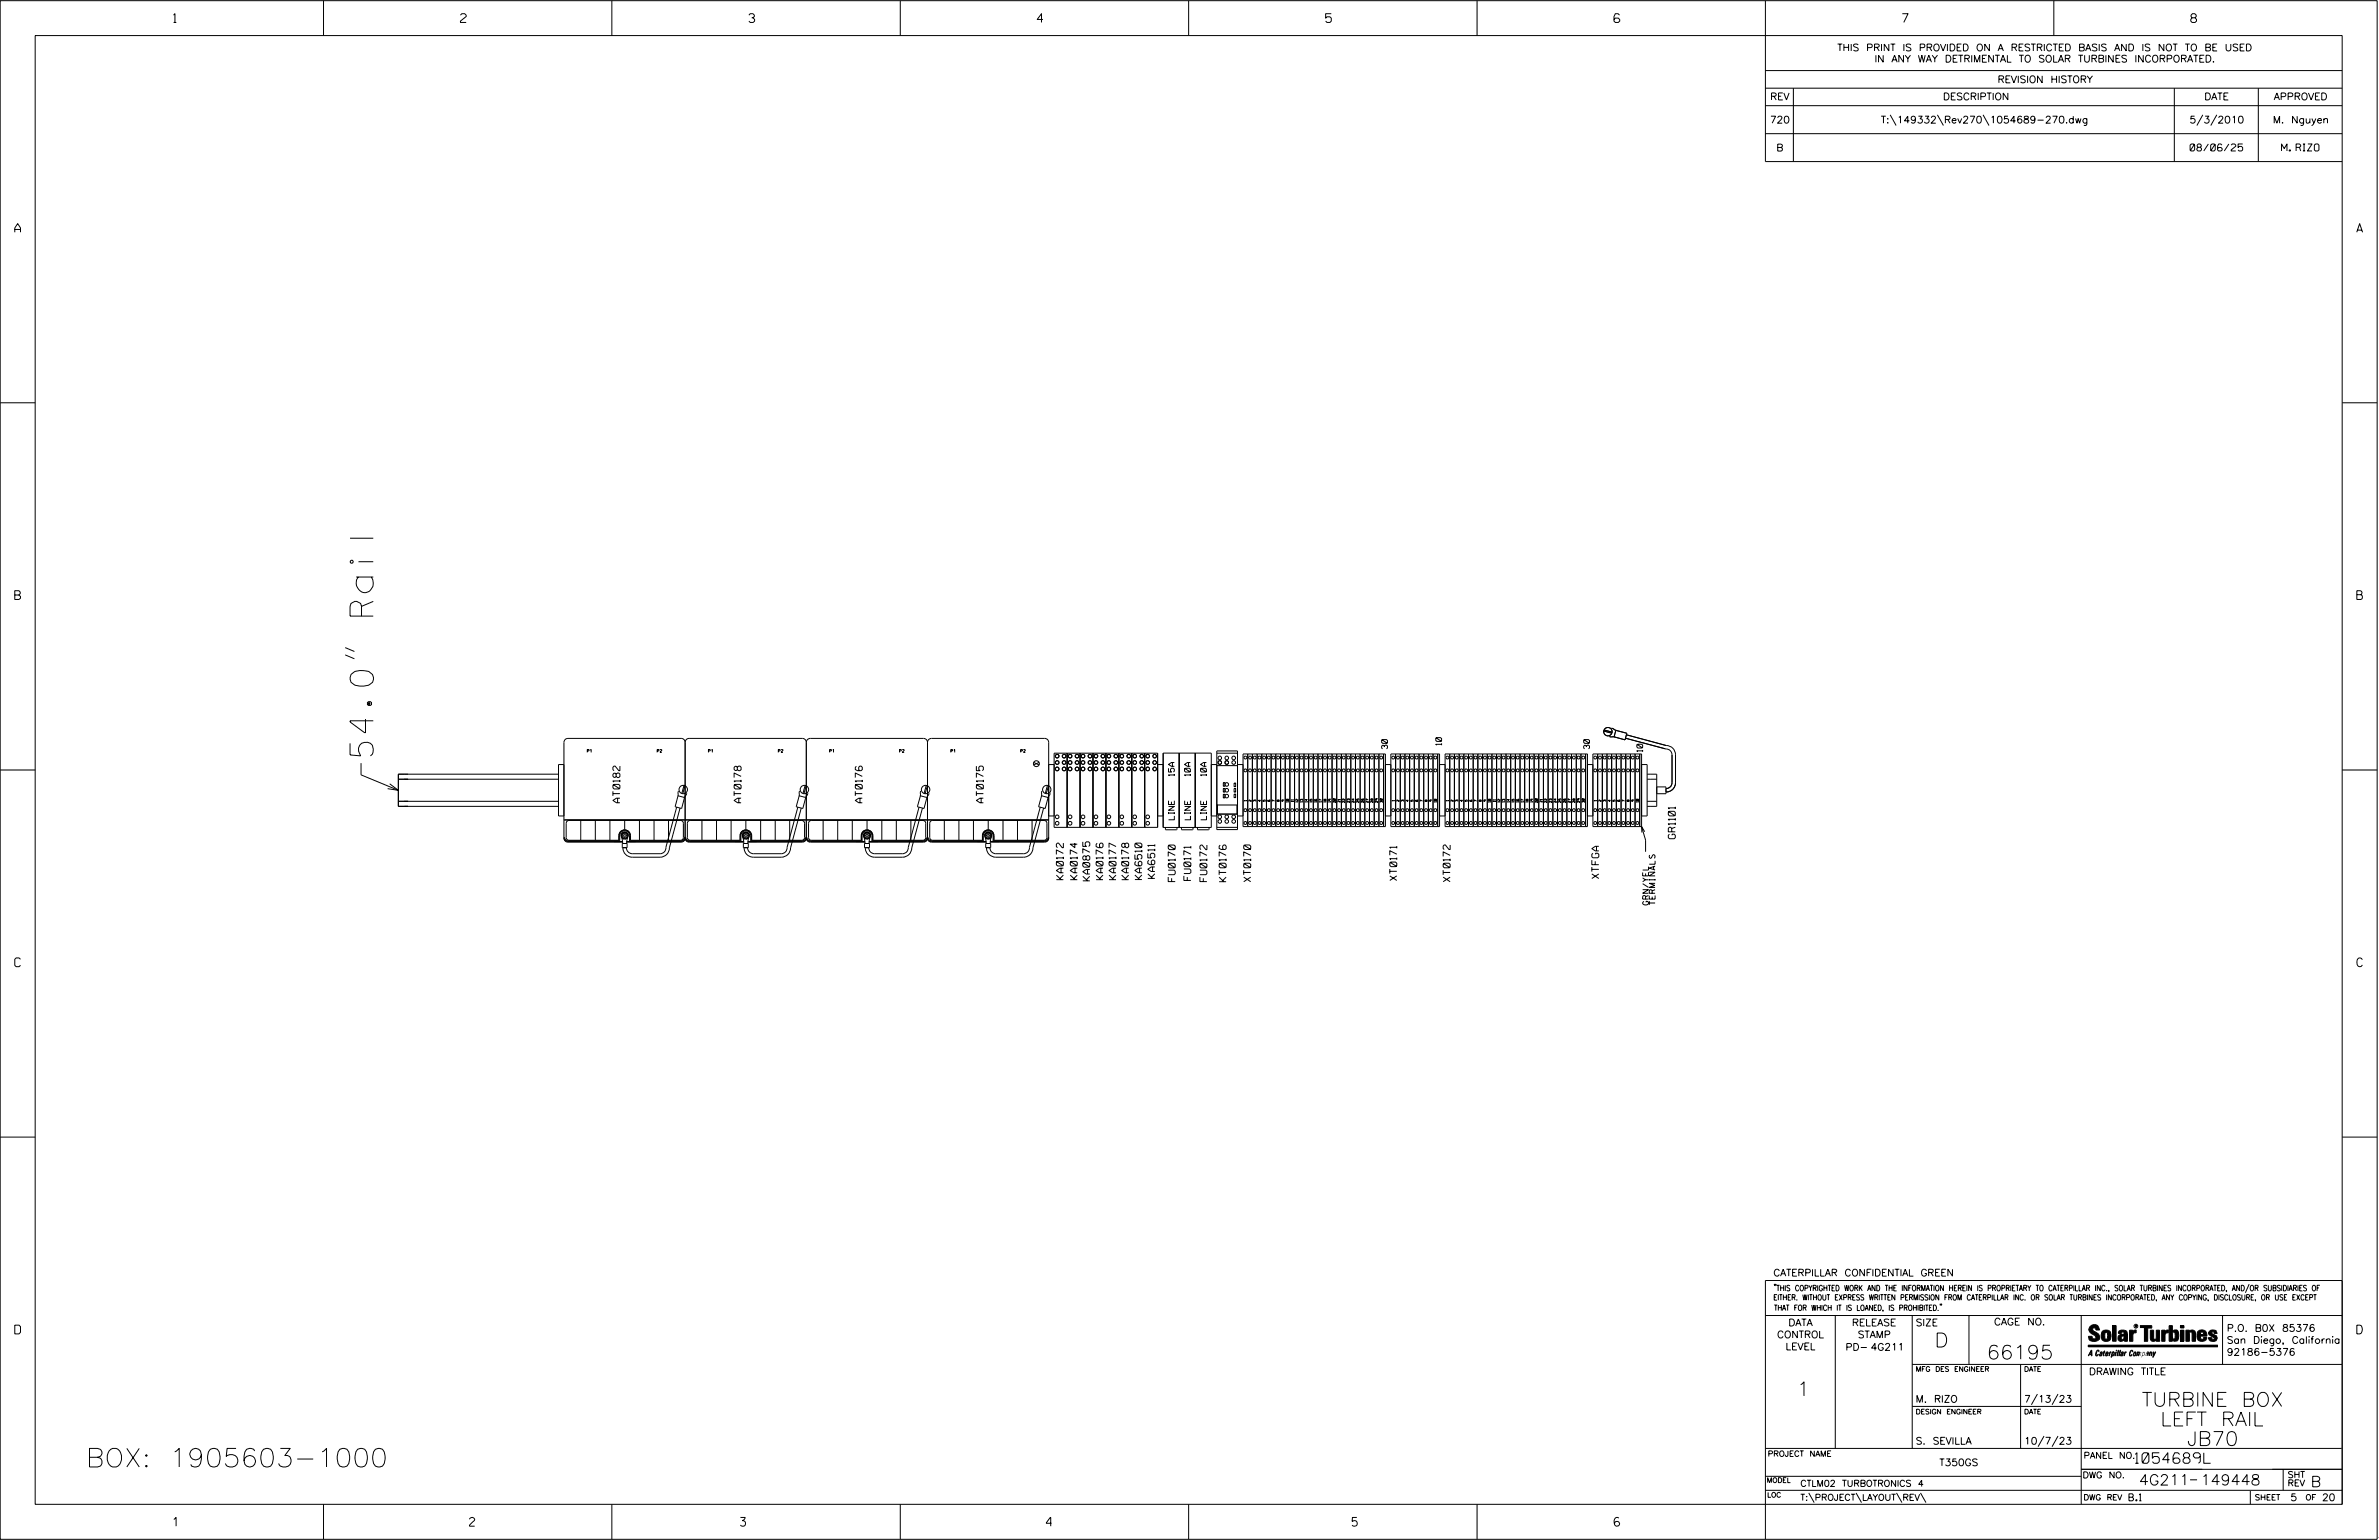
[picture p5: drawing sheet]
<svg xmlns="http://www.w3.org/2000/svg" width="864mm" height="559mm" viewBox="0 0 864 559" stroke-linecap="round" stroke-linejoin="round" font-family="sans-serif">
<defs><g id="words">
<text font-size="8.5" x="135.5" y="274.3" transform="rotate(-90 135.5 274.3)">54.0&quot; Rail</text>
<text font-size="6.8" x="31.2" y="532.3">BOX: 1905603-1000</text>
<g font-size="5.1">
<text x="702.3" y="488.8">D</text>
<text x="721.2" y="493.2">66195</text>
<text x="652.2" y="506.5">1</text>
<text x="777.5" y="510.3">TURBINE BOX</text>
<text x="784.3" y="517.4">LEFT RAIL</text>
<text x="793.9" y="524.5">JB70</text>
</g>
<g font-size="3.8">
<text x="775.1" y="531">1054689L</text>
<text x="776.5" y="538.9">4G211</text>
<text x="798.8" y="538.9">149448</text>
<text x="838.8" y="539.5">B</text>
</g>
<g font-size="3.2">
<text x="63" y="8.2">1</text>
<text x="167.2" y="8.2">2</text>
<text x="271.8" y="8.2">3</text>
<text x="376.5" y="8.2">4</text>
<text x="481.2" y="8.2">5</text>
<text x="690.6" y="8.2">7</text>
<text x="795.3" y="8.2">8</text>
<text x="5.4" y="84.3">A</text>
<text x="855.5" y="84.3">A</text>
<text x="5.4" y="217.5">B</text>
<text x="855.6" y="217.5">B</text>
<text x="5.4" y="350.8">C</text>
<text x="855.6" y="350.8">C</text>
<text x="5.4" y="484">D</text>
<text x="855.6" y="484">D</text>
<text x="62.8" y="553.8">1</text>
<text x="170.4" y="553.8">2</text>
<text x="268.8" y="553.8">3</text>
<text x="379.8" y="553.8">4</text>
<text x="490.8" y="553.8">5</text>
<text x="585.9" y="553.8">6</text>
</g>
<g font-size="2.5">
<text x="666.9" y="18.5">THIS PRINT IS PROVIDED ON A RESTRICTED BASIS AND IS NOT TO BE USED</text>
<text x="680.5" y="22.6">IN ANY WAY DETRIMENTAL TO SOLAR TURBINES INCORPORATED.</text>
<text x="725.1" y="30">REVISION HISTORY</text>
<text x="642.6" y="36.3">REV</text>
<text x="705.3" y="36.3">DESCRIPTION</text>
<text x="800.2" y="36.3">DATE</text>
<text x="825.4" y="36.3">APPROVED</text>
<text x="642.5" y="44.7">720</text>
<text x="682.8" y="44.7">T:\149332\Rev270\1054689-270.dwg</text>
<text x="794.8" y="44.7">5/3/2010</text>
<text x="825.1" y="44.7">M. Nguyen</text>
<text x="644.8" y="54.8">B</text>
<text x="795" y="54.8">08/06/25</text>
<text x="828.2" y="54.8">M. RIZO</text>
<text x="225" y="291.3" transform="rotate(-90 225 291.3)">AT0182</text>
<text x="269" y="291.3" transform="rotate(-90 269 291.3)">AT0178</text>
<text x="313" y="291.3" transform="rotate(-90 313 291.3)">AT0176</text>
<text x="357" y="291.3" transform="rotate(-90 357 291.3)">AT0175</text>
<text x="608.2" y="304.3" transform="rotate(-90 608.2 304.3)">GR1101</text>
<text x="386" y="319.2" transform="rotate(-90 386 319.2)">KA0172</text>
<text x="391.1" y="319.2" transform="rotate(-90 391.1 319.2)">KA0174</text>
<text x="395.6" y="319.6" transform="rotate(-90 395.6 319.6)">KA0875</text>
<text x="400.4" y="319.2" transform="rotate(-90 400.4 319.2)">KA0176</text>
<text x="405.1" y="319.2" transform="rotate(-90 405.1 319.2)">KA0177</text>
<text x="409.7" y="319.2" transform="rotate(-90 409.7 319.2)">KA0178</text>
<text x="414.5" y="319.2" transform="rotate(-90 414.5 319.2)">KA6510</text>
<text x="419.2" y="318.7" transform="rotate(-90 419.2 318.7)">KA6511</text>
<text x="426.6" y="319.9" transform="rotate(-90 426.6 319.9)">FU0170</text>
<text x="432.3" y="319.5" transform="rotate(-90 432.3 319.5)">FU0171</text>
<text x="438.1" y="319.9" transform="rotate(-90 438.1 319.9)">FU0172</text>
<text x="445.1" y="319.9" transform="rotate(-90 445.1 319.9)">KT0176</text>
<text x="454" y="319.9" transform="rotate(-90 454 319.9)">XT0170</text>
<text x="507" y="319.5" transform="rotate(-90 507 319.5)">XT0171</text>
<text x="526.4" y="319.9" transform="rotate(-90 526.4 319.9)">XT0172</text>
<text x="580.4" y="318.8" transform="rotate(-90 580.4 318.8)">XTFGA</text>
<text x="643.8" y="463">CATERPILLAR CONFIDENTIAL GREEN</text>
<text x="645.1" y="485.5">CONTROL</text>
<text x="649.2" y="481.1">DATA</text>
<text x="672.3" y="481.1">RELEASE</text>
<text x="674.4" y="485.5">STAMP</text>
<text x="695.4" y="481.1">SIZE</text>
<text x="723.8" y="480.8">CAGE NO.</text>
<text x="808.4" y="483.1">P.O. B0X 85376</text>
<text x="648.2" y="489.8">LEVEL</text>
<text x="669.9" y="490">PD- 4G211</text>
<text x="808.4" y="487.5">San Diego, California</text>
<text x="808.4" y="491.8">92186-5376</text>
<text x="758.3" y="498.9">DRAWING TITLE</text>
<text x="695.4" y="508.9">M. RIZO</text>
<text x="734.8" y="508.9">7/13/23</text>
<text x="695.4" y="524.1">S. SEVILLA</text>
<text x="734.8" y="524.1">10/7/23</text>
<text x="704" y="531.9">T350GS</text>
<text x="772.8" y="544.6">B.1</text>
<text x="831.4" y="544.6">5</text>
<text x="842.9" y="544.6">20</text>
</g>
<g font-size="2.3">
<text x="756.4" y="529.2">PANEL NO.</text>
<text x="653.5" y="539.4">CTLM02 TURBOTRONICS 4</text>
<text x="756" y="536.3">DWG NO.</text>
<text x="830.4" y="539.3">REV</text>
<text x="830.4" y="536.2">SHT</text>
<text x="653.5" y="544.5">T:\PROJECT\LAYOUT\REV\</text>
</g>
<g font-size="2.1">
<text x="503.6" y="271.7" transform="rotate(-90 503.6 271.7)">30</text>
<text x="523.3" y="270.4" transform="rotate(-90 523.3 270.4)">10</text>
<text x="577" y="271.7" transform="rotate(-90 577 271.7)">30</text>
<text x="596.3" y="272.8" transform="rotate(-90 596.3 272.8)">10</text>
<text x="426.3" y="281.5" transform="rotate(-90 426.3 281.5)">15A</text>
<text x="432.1" y="281.5" transform="rotate(-90 432.1 281.5)">10A</text>
<text x="437.9" y="281.5" transform="rotate(-90 437.9 281.5)">10A</text>
<text x="426.3" y="297.4" transform="rotate(-90 426.3 297.4)">LINE</text>
<text x="432.1" y="297.4" transform="rotate(-90 432.1 297.4)">LINE</text>
<text x="438" y="297.4" transform="rotate(-90 438 297.4)">LINE</text>
<text x="598.4" y="328.4" transform="rotate(-90 598.4 328.4)">GRN/YEL</text>
<text x="600.8" y="328.4" transform="rotate(-90 600.8 328.4)">TERMINALS</text>
</g>
<g font-size="2">
<text x="643.8" y="468.4">&quot;THIS COPYRIGHTED WORK AND THE INFORMATION HEREIN IS PROPRIETARY TO CATERPILLAR INC., SOLAR TURBINES INCORPORATED, AND/OR SUBSIDIARIES OF</text>
<text x="643.8" y="471.8">EITHER. WITHOUT EXPRESS WRITTEN PERMISSION FROM CATERPILLAR INC. OR SOLAR TURBINES INCORPORATED, ANY COPYING, DISCLOSURE, OR USE EXCEPT</text>
<text x="644" y="475.6">THAT FOR WHICH IT IS LOANED, IS PROHIBITED.&quot;</text>
<text x="641.7" y="528.5">PROJECT NAME</text>
<text x="756.3" y="544.3">DWG REV</text>
<text x="818.5" y="544.3">SHEET</text>
<text x="836.9" y="544.3">OF</text>
</g>
<g font-size="1.8">
<text x="695.4" y="497.6">MFG DES ENGINEER</text>
<text x="734.8" y="497.6">DATE</text>
<text x="695.4" y="513.1">DESIGN ENGINEER</text>
<text x="734.8" y="513.1">DATE</text>
<text x="641.3" y="538">MODEL</text>
<text x="641.5" y="543.3">LOC</text>
</g>
<g font-size="1.1">
<text x="213.2" y="273">P1</text>
<text x="238.6" y="273">P2</text>
<text x="257.2" y="273">P1</text>
<text x="282.5" y="273">P2</text>
<text x="301.2" y="273">P1</text>
<text x="326.5" y="273">P2</text>
<text x="345.1" y="273">P1</text>
<text x="370.5" y="273">P2</text>
</g>
<text font-size=".9" x="775.1" y="481.7">R</text>
<g font-size=".8">
<text x="452.5" y="290.7" transform="rotate(-90 452.5 290.7)">1</text>
<text x="454.2" y="290.8" transform="rotate(-90 454.2 290.8)">2</text>
<text x="455.9" y="290.8" transform="rotate(-90 455.9 290.8)">3</text>
<text x="457.6" y="290.8" transform="rotate(-90 457.6 290.8)">4</text>
<text x="459.3" y="290.8" transform="rotate(-90 459.3 290.8)">5</text>
<text x="461" y="290.8" transform="rotate(-90 461 290.8)">6</text>
<text x="462.7" y="290.8" transform="rotate(-90 462.7 290.8)">7</text>
<text x="464.4" y="290.8" transform="rotate(-90 464.4 290.8)">8</text>
<text x="466.1" y="290.8" transform="rotate(-90 466.1 290.8)">9</text>
<text x="467.8" y="291.1" transform="rotate(-90 467.8 291.1)">10</text>
<text x="469.5" y="290.9" transform="rotate(-90 469.5 290.9)">11</text>
<text x="471.2" y="291.1" transform="rotate(-90 471.2 291.1)">12</text>
<text x="472.9" y="291.1" transform="rotate(-90 472.9 291.1)">13</text>
<text x="474.6" y="291.1" transform="rotate(-90 474.6 291.1)">14</text>
<text x="476.3" y="291.1" transform="rotate(-90 476.3 291.1)">15</text>
<text x="478" y="291.1" transform="rotate(-90 478 291.1)">16</text>
<text x="479.7" y="291.1" transform="rotate(-90 479.7 291.1)">17</text>
<text x="481.4" y="291.1" transform="rotate(-90 481.4 291.1)">18</text>
<text x="483.1" y="291.1" transform="rotate(-90 483.1 291.1)">19</text>
<text x="484.8" y="291.2" transform="rotate(-90 484.8 291.2)">20</text>
<text x="486.5" y="291.1" transform="rotate(-90 486.5 291.1)">21</text>
<text x="488.2" y="291.2" transform="rotate(-90 488.2 291.2)">22</text>
<text x="489.9" y="291.2" transform="rotate(-90 489.9 291.2)">23</text>
<text x="491.6" y="291.2" transform="rotate(-90 491.6 291.2)">24</text>
<text x="493.3" y="291.2" transform="rotate(-90 493.3 291.2)">25</text>
<text x="495" y="291.2" transform="rotate(-90 495 291.2)">26</text>
<text x="496.7" y="291.2" transform="rotate(-90 496.7 291.2)">27</text>
<text x="498.4" y="291.2" transform="rotate(-90 498.4 291.2)">28</text>
<text x="500.1" y="291.2" transform="rotate(-90 500.1 291.2)">29</text>
<text x="501.8" y="291.2" transform="rotate(-90 501.8 291.2)">30</text>
<text x="506.2" y="290.7" transform="rotate(-90 506.2 290.7)">1</text>
<text x="507.9" y="290.8" transform="rotate(-90 507.9 290.8)">2</text>
<text x="509.6" y="290.8" transform="rotate(-90 509.6 290.8)">3</text>
<text x="511.3" y="290.8" transform="rotate(-90 511.3 290.8)">4</text>
<text x="513" y="290.8" transform="rotate(-90 513 290.8)">5</text>
<text x="516.4" y="290.8" transform="rotate(-90 516.4 290.8)">7</text>
<text x="518.1" y="290.8" transform="rotate(-90 518.1 290.8)">8</text>
<text x="519.8" y="290.8" transform="rotate(-90 519.8 290.8)">9</text>
<text x="521.5" y="291.1" transform="rotate(-90 521.5 291.1)">10</text>
<text x="525.8" y="290.7" transform="rotate(-90 525.8 290.7)">1</text>
<text x="527.5" y="290.8" transform="rotate(-90 527.5 290.8)">2</text>
<text x="529.2" y="290.8" transform="rotate(-90 529.2 290.8)">3</text>
<text x="530.9" y="290.8" transform="rotate(-90 530.9 290.8)">4</text>
<text x="532.6" y="290.8" transform="rotate(-90 532.6 290.8)">5</text>
<text x="534.3" y="290.8" transform="rotate(-90 534.3 290.8)">6</text>
<text x="536" y="290.8" transform="rotate(-90 536 290.8)">7</text>
<text x="537.8" y="290.8" transform="rotate(-90 537.8 290.8)">8</text>
<text x="539.5" y="290.8" transform="rotate(-90 539.5 290.8)">9</text>
<text x="541.2" y="291.1" transform="rotate(-90 541.2 291.1)">10</text>
<text x="542.9" y="290.9" transform="rotate(-90 542.9 290.9)">11</text>
<text x="544.6" y="291.1" transform="rotate(-90 544.6 291.1)">12</text>
<text x="546.3" y="291.1" transform="rotate(-90 546.3 291.1)">13</text>
<text x="548" y="291.1" transform="rotate(-90 548 291.1)">14</text>
<text x="549.7" y="291.1" transform="rotate(-90 549.7 291.1)">15</text>
<text x="551.4" y="291.1" transform="rotate(-90 551.4 291.1)">16</text>
<text x="553.1" y="291.1" transform="rotate(-90 553.1 291.1)">17</text>
<text x="554.8" y="291.1" transform="rotate(-90 554.8 291.1)">18</text>
<text x="556.5" y="291.1" transform="rotate(-90 556.5 291.1)">19</text>
<text x="558.2" y="291.2" transform="rotate(-90 558.2 291.2)">20</text>
<text x="559.9" y="291.1" transform="rotate(-90 559.9 291.1)">21</text>
<text x="561.6" y="291.2" transform="rotate(-90 561.6 291.2)">22</text>
<text x="563.3" y="291.2" transform="rotate(-90 563.3 291.2)">23</text>
<text x="565" y="291.2" transform="rotate(-90 565 291.2)">24</text>
<text x="566.7" y="291.2" transform="rotate(-90 566.7 291.2)">25</text>
<text x="568.4" y="291.2" transform="rotate(-90 568.4 291.2)">26</text>
<text x="570.1" y="291.2" transform="rotate(-90 570.1 291.2)">27</text>
<text x="571.8" y="291.2" transform="rotate(-90 571.8 291.2)">28</text>
<text x="573.5" y="291.2" transform="rotate(-90 573.5 291.2)">29</text>
<text x="575.2" y="291.2" transform="rotate(-90 575.2 291.2)">30</text>
<text x="579.5" y="290.7" transform="rotate(-90 579.5 290.7)">1</text>
<text x="581.2" y="290.8" transform="rotate(-90 581.2 290.8)">2</text>
<text x="582.9" y="290.8" transform="rotate(-90 582.9 290.8)">3</text>
<text x="584.6" y="290.8" transform="rotate(-90 584.6 290.8)">4</text>
<text x="586.3" y="290.8" transform="rotate(-90 586.3 290.8)">5</text>
<text x="589.7" y="290.8" transform="rotate(-90 589.7 290.8)">7</text>
<text x="591.4" y="290.8" transform="rotate(-90 591.4 290.8)">8</text>
<text x="593.1" y="290.8" transform="rotate(-90 593.1 290.8)">9</text>
<text x="594.8" y="291.1" transform="rotate(-90 594.8 291.1)">10</text>
</g>
</g></defs>
<g fill="none" stroke="#000" stroke-width=".36">
<path d="M.1 .2h862.8v558.4h-862.8zM12.8 12.9h837.4v533h-837.4zM117.4 .2v12.7M222.1 .2v12.7M326.8 .2v12.7M431.5 .2v12.7M536.2 .2v12.7M587.9 5.5l-.5-.5h-1l-.5 1v1.7l.5 .4h1l.6-.4v-.6l-.6-.5h-1l-.5 .5M640.9 .2v58.4h209.3M745.6 .2v12.7M640.9 25.6h209.3M640.9 32h209.3"/>
<path d="M640.9 38.3h209.3M651 32v26.6M789.3 32v26.6M819.8 32v26.6M640.9 48.5h209.3M686.2 41.7l2.1 3.8M703.3 41.7l2.2 3.8M719.9 41.7l2.1 3.8M799.6 41.7l-2.1 3.8M804.7 41.7l-2.2 3.8M.1 146.2h12.7M850.2 146.2h12.7"/>
<path d="M125.3 237.6l3.4 1.4M125.3 235l3.4 1.4M.1 279.4h12.7M131.1 276.9v4.3l13.5 5.6M204.7 277.4h-2v18.7h2M248.7 269.4a1.45 1.45 0 0 0-1.4-1.5h-41.1a1.45 1.45 0 0 0-1.5 1.5v34.7a1.45 1.45 0 0 0 1.5 1.5h19.8M248.7 269.4v34.7M292.7 269.4a1.45 1.45 0 0 0-1.4-1.5h-41.1a1.45 1.45 0 0 0-1.5 1.5M292.7 269.4v34.7M336.7 269.4a1.45 1.45 0 0 1 1.4-1.5h41.1a1.45 1.45 0 0 1 1.5 1.5v34.7a1.45 1.45 0 0 1-1.5 1.5h-19.8M336.7 269.4a1.45 1.45 0 0 0-1.5-1.5h-41.1a1.45 1.45 0 0 0-1.4 1.5M336.7 269.4v34.7"/>
<path d="M375.2 276.6l2 1M377.2 276.6l-2 1M380.7 277.4h2M382.7 273.3h37.5v26.9h-37.5zM387.4 273.3v26.9M392.1 273.3v26.9M396.8 273.3v26.9M401.5 273.3v26.9M406.2 273.3v26.9M410.8 273.3v26.9M415.5 273.3v26.9M420.2 277.4h2"/>
<path d="M422.2 273.3h17.5v26.9h-17.5zM428.1 273.3v26.9M433.9 273.3v26.9M439.7 277.4h2M441.7 272.5h7.5v28.5h-7.5zM441.7 273.3h7.5M441.7 277.8h7.5M449.2 277.4h2M451.2 273.6h51.7v26.3h-51.7zM452.9 273.6v26.3M454.6 273.6v26.3M456.4 273.6v26.3"/>
<path d="M458 273.6v26.3M459.7 273.6v26.3M461.4 273.6v26.3M463.1 273.6v26.3M464.9 273.6v26.3M466.5 273.6v26.3M468.2 273.6v26.3M469.9 273.6v26.3M471.6 273.6v26.3M473.4 273.6v26.3M475.1 273.6v26.3M476.7 273.6v26.3"/>
<path d="M478.4 273.6v26.3M480.1 273.6v26.3M481.9 273.6v26.3M483.6 273.6v26.3M485.2 273.6v26.3M486.9 273.6v26.3M488.6 273.6v26.3M490.4 273.6v26.3M492.1 273.6v26.3M493.7 273.6v26.3M495.4 273.6v26.3M497.1 273.6v26.3"/>
<path d="M498.9 273.6v26.3M500.6 273.6v26.3M502.2 273.6v26.3M502.9 277.4h2M504.9 273.6h17.7v26.3h-17.7zM506.6 273.6v26.3M508.3 273.6v26.3M510 273.6v26.3M511.7 273.6v26.3M513.4 273.6v26.3M515.1 273.6v26.3M516.8 273.6v26.3"/>
<path d="M518.5 273.6v26.3M520.2 273.6v26.3M521.9 273.6v26.3M522.6 277.4h2M524.6 273.6h51.7v26.3h-51.7zM526.3 273.6v26.3M528 273.6v26.3M529.7 273.6v26.3M531.4 273.6v26.3M533.1 273.6v26.3M534.8 273.6v26.3M536.5 273.6v26.3"/>
<path d="M538.2 273.6v26.3M539.9 273.6v26.3M541.6 273.6v26.3M543.3 273.6v26.3M545 273.6v26.3M546.7 273.6v26.3M548.4 273.6v26.3M550.1 273.6v26.3M551.8 273.6v26.3M553.5 273.6v26.3M555.2 273.6v26.3M556.9 273.6v26.3"/>
<path d="M558.6 273.6v26.3M560.3 273.6v26.3M562 273.6v26.3M563.7 273.6v26.3M565.4 273.6v26.3M567.1 273.6v26.3M568.8 273.6v26.3M570.5 273.6v26.3M572.2 273.6v26.3M573.9 273.6v26.3M575.6 273.6v26.3M576.3 277.4h1.9"/>
<path d="M578.2 273.6h17.7v26.3h-17.7zM580 273.6v26.3M581.7 273.6v26.3M582.2 265.3l2.9 .7M582.3 264.9l2.9 .8M583.4 273.6v26.3M584.2 267.3l1.9 .1M585 264.2l1.7 .8M585 273.6v26.3M586.6 265l3.9 1.1-.6 2.4-4-1.1zM586.7 273.6v26.3M588.5 273.6v26.3"/>
<path d="M590.1 267.9l14.4 3.8a2.26 2.26 0 0 1 2.5 2.2v10.1a2.17 2.17 0 0 1-2.2 2.1M590.2 273.6v26.3M590.4 266.6l14.4 3.9a3.4 3.4 0 0 1 3.4 3.4v10.1a3.4 3.4 0 0 1-3.4 3.4M591.9 273.6v26.3M593.5 273.6v26.3M595.2 273.6v26.3M595.9 277.4h2v18.7h-2M850.2 279.4h12.7M141.5 284.4l3.1 2.4-3.9-.6M144.6 282.8h58.1M144.6 290.8h58.1M202.7 280.9h-58.1v11.7h58.1"/>
<path d="M204.7 297.6h176zM205.8 298l.8-.3h40.5a1.02 1.02 0 0 1 1 1v5.2a1.02 1.02 0 0 1-1 1h-18.2a3.8 3.8 0 0 0-.4-2.9 2.1 2.1 0 0 0-2.4-.8 2.1 2.1 0 0 0-1.5 2v1.7h-18a1.02 1.02 0 0 1-1.1-1v-5.2zM210.8 297.7v7.2M216.1 297.7v7.2M221.4 297.7v7.2M226.8 297.7v3.4M232.1 297.7v7.2M237.4 297.7v7.2M242.7 297.7v7.2M245.6 292.9l-3.9 14.6a2.11 2.11 0 0 1-2.1 2.3h-10.1a2.17 2.17 0 0 1-2.1-2.2M246.1 288.7l2.4 .7-1.1 4-2.3-.7zM246.3 287l-.2 1.9"/>
<path d="M246.9 293.2l-3.9 14.5a3.4 3.4 0 0 1-3.4 3.3h-10.1a3.4 3.4 0 0 1-3.4-3.4M248.3 285l-.8 2.9M248.6 285.1l-.7 2.9M249.3 287.8l-.8 1.7M249.8 298l.7-.3h40.5a1.02 1.02 0 0 1 1.1 1v5.2a1.02 1.02 0 0 1-1.1 1h-18.1a3.8 3.8 0 0 0-.4-2.9 2.1 2.1 0 0 0-2.4-.8 2.1 2.1 0 0 0-1.5 2v1.7h-18.1a1.02 1.02 0 0 1-1-1v-5.2zM254.8 297.7v7.2M260.1 297.7v7.2M265.4 297.7v7.2M270.8 297.7v3.4M276.1 297.7v7.2M281.4 297.7v7.2M286.7 297.7v7.2"/>
<path d="M289.6 292.9l-3.9 14.6a2.12 2.12 0 0 1-2.1 2.3h-10.1a2.17 2.17 0 0 1-2.1-2.2M290.1 288.7l2.4 .7-1.1 4-2.4-.7zM290.2 287l-.1 1.9M290.9 293.2l-3.9 14.5a3.4 3.4 0 0 1-3.4 3.3h-10.1a3.4 3.4 0 0 1-3.4-3.4M292.3 285l-.8 2.9M292.6 285.1l-.7 2.9M293.3 287.8l-.8 1.7M293.8 298l.7-.3h40.5a1.02 1.02 0 0 1 1.1 1v5.2a1.02 1.02 0 0 1-1.1 1h-18.1a3.8 3.8 0 0 0-.4-2.9 2.1 2.1 0 0 0-2.4-.8 2.1 2.1 0 0 0-1.5 2v1.7h-18.1a1.02 1.02 0 0 1-1-1v-5.2zM298.8 297.7v7.2M304.1 297.7v7.2M309.4 297.7v7.2M314.7 297.7v3.4"/>
<path d="M320.1 297.7v7.2M325.4 297.7v7.2M330.7 297.7v7.2M333.6 292.9l-3.9 14.6a2.12 2.12 0 0 1-2.1 2.3h-10.1a2.12 2.12 0 0 1-2.1-2.2M334.1 288.7l2.4 .7-1.1 4-2.4-.7zM334.2 287l-.2 1.9M334.9 293.2l-3.9 14.5a3.4 3.4 0 0 1-3.4 3.3h-10.1a3.4 3.4 0 0 1-3.4-3.4M336.2 285l-.7 2.9M336.6 285.1l-.8 2.9M337.3 287.8l-.9 1.7M342.8 297.7v7.2M348.1 297.7v7.2"/>
<path d="M353.4 297.7v7.2M358.7 297.7v3.4M364.1 297.7v7.2M369.4 297.7v7.2M374.6 297.7v7.2M377.6 292.9l-3.9 14.6a2.12 2.12 0 0 1-2.1 2.3h-10.1a2.11 2.11 0 0 1-2.1-2.2M378.1 288.7l2.4 .7-1.1 4-2.4-.7zM378.2 287l-.2 1.9M378.8 293.2l-3.8 14.5a3.4 3.4 0 0 1-3.4 3.3h-10.1a3.4 3.4 0 0 1-3.4-3.4M380.2 285l-.8 2.9M380.6 285.1l-.8 2.9M380.7 296.1h2"/>
<path d="M381.2 287.8l-.8 1.7M420.2 296.1h2M439.7 296.1h2M441.7 295.4h7.5M441.7 292.1h7.5M441.7 292.1h.3v3.3M444.1 284h.6v1.3h-.6zM444.1 286.1h.6v1.3h-.6zM444.1 288.2h.6v1.3h-.6zM448 284.1h.6v1.3h-.6zM448 286.1h.6v1.3h-.6zM448 288.1h.6v1.3h-.6z"/>
<path d="M449.2 296.1h2M449.2 292.1h-.2v3.3M502.9 296.1h2M514 290.3l-.2 .4 .3 .1h.5v-.5l-.4 .1 .2 .4M522.6 296.1h2M576.3 296.1h1.9M587.3 290.3l-.1 .4 .2 .1h.5v-.5l-.3 .1 .1 .4M595.9 299.9l1.5 4.9v4.3M597.9 280.9h3.5v11.7h-3.5M597.9 282.8h3.5M597.9 290.8h3.5M601.4 285.5h3.4v2.5h-3.4"/>
<path d="M206.2 305.1l-.7-.2-.5-1h-.3a1.45 1.45 0 0 0 1.5 1.4M206.2 305.3h19.8M206.2 305.1h18.5M206.2 305.1v.2M222.8 305.3l3.2 .1M224.7 303.2a2.03 2.03 0 0 1 2-2 2.03 2.03 0 0 1 2.1 2M224.7 303.2h.3M224.7 303.2v1.9M225 303.2a1.78 1.78 0 0 1 1.7-1.8 1.78 1.78 0 0 1 1.8 1.8M225 303.2v2.1l-.3-.2M225.7 303.9l.3 2.2M225.9 306.1h1.7v1.5h-1.7z"/>
<path d="M226.1 303l.8-.4 .5 .8-.8 .4zM226.6 304.4v.1a1.26 1.26 0 0 1-1-1.9 1.26 1.26 0 0 1 2.1 0 1.26 1.26 0 0 1-.9 1.9v-.1M227.5 305.3h19.8M227.8 303.9l-.3 2.2M228 303.3a1.27 1.27 0 0 0-1.2-1.4 1.27 1.27 0 0 0-1.3 1.4M228.5 303.2v2.1l.3-.2M228.5 303.2h.3M228.8 305.1h18.5M228.8 303.2v1.9M230.7 305.3l-3.2 .1M247.3 305.3a1.45 1.45 0 0 0 1.4-1.4 1.45 1.45 0 0 0 1.5 1.4M247.3 305.1l.9-.5 .3-.7h.5l.4 1 .8 .2"/>
<path d="M247.3 305.1v.2M248.7 304.1a1.45 1.45 0 0 0 1.5 1.5h19.8M248.7 304.1a1.45 1.45 0 0 1-1.4 1.5h-19.8M250.2 305.3h19.8M250.2 305.1h18.5M250.2 305.1v.2M266.8 305.3l3.2 .1M268.7 303.2a2.03 2.03 0 0 1 2-2 2.03 2.03 0 0 1 2.1 2M268.7 303.2h.3M268.7 303.2v1.9M269 303.2a1.78 1.78 0 0 1 1.7-1.8 1.78 1.78 0 0 1 1.8 1.8M269 303.2v2.1l-.3-.2"/>
<path d="M269.7 303.9l.3 2.2M269.8 306.1h1.8v1.5h-1.8zM270.1 303l.8-.4 .1 .4h.4v.4l-.8 .4zM270.5 304.4a1.27 1.27 0 0 1-.7-1.9 1.27 1.27 0 0 1 2.1-.2 1.27 1.27 0 0 1-.5 2l-.6 .1M271.5 305.3h19.8M271.8 303.9l-.3 2.2M272 303.3a1.27 1.27 0 0 0-1.2-1.4 1.27 1.27 0 0 0-1.3 1.4M272.5 303.2v2.1l.3-.2M272.5 303.2h.3M272.8 305.1h18.5M272.8 303.2v1.9M274.7 305.3l-3.2 .1"/>
<path d="M291.3 305.3a1.45 1.45 0 0 0 1.4-1.4 1.45 1.45 0 0 0 1.4 1.4M291.3 305.1l.7-.2 .5-1h.4l.5 1 .7 .2M291.3 305.1v.2M292.7 304.1a1.45 1.45 0 0 1-1.4 1.5h-19.8M292.7 304.1a1.45 1.45 0 0 0 1.4 1.5h19.9M294.1 305.1v.2M294.1 305.3h19.9M294.1 305.1h18.6M310.8 305.3l3.2 .1M312.7 303.2a2.03 2.03 0 0 1 2-2 2.03 2.03 0 0 1 2.1 2M312.7 303.2h.2M312.7 303.2v1.9"/>
<path d="M312.9 303.2v2.1l-.2-.2M312.9 303.2a1.78 1.78 0 0 1 1.8-1.8 1.78 1.78 0 0 1 1.8 1.8M313.7 303.9l.3 2.2M313.8 306.1h1.8v1.5h-1.8zM314.1 303l.8-.4 .1 .4h.4v.4l-.8 .4zM314.5 304.4a1.27 1.27 0 0 1-.7-1.9 1.27 1.27 0 0 1 2.1-.2 1.27 1.27 0 0 1-.5 2l-.7 .1M315.5 305.3h19.7M315.8 303.9l-.3 2.2M316 303.3a1.26 1.26 0 0 0-1.3-1.4 1.26 1.26 0 0 0-1.2 1.4M316.5 303.2v2.1l.3-.2M316.5 303.2h.3M316.8 303.2v1.9"/>
<path d="M316.8 305.1h18.4M318.7 305.3l-3.2 .1M335.2 305.3a1.45 1.45 0 0 0 1.5-1.4 1.45 1.45 0 0 0 1.4 1.4M335.2 305.1l1-.5 .2-.7h.5l.5 1 .7 .2M335.2 305.1v.2M336.7 304.1a1.45 1.45 0 0 1-1.5 1.5h-19.7M336.7 304.1a1.45 1.45 0 0 0 1.4 1.5h19.9M338.1 305.3h19.9M338.1 305.1h18.6M338.1 305.1v.2M354.8 305.3l3.2 .1M356.6 303.2a2.1 2.1 0 0 1 2.1-2.1 2.1 2.1 0 0 1 2.1 2.1v1.7h18.2a1.02 1.02 0 0 0 1-1v-5.2a1.02 1.02 0 0 0-1-1h-40.5a1.02 1.02 0 0 0-1 1v5.2a1.02 1.02 0 0 0 1 1h18.1"/>
<path d="M356.6 303.2l.1 1.9M356.7 303.2a2.03 2.03 0 0 1 2-2 2.03 2.03 0 0 1 2.1 2M356.7 303.2h.2M356.9 303.2v2.1l-.2-.2M356.9 303.2a1.78 1.78 0 0 1 1.8-1.8 1.78 1.78 0 0 1 1.8 1.8M357.7 303.9l.3 2.2M357.8 306.1h1.8v1.5h-1.8zM358.1 303l.8-.4v.4h.5v.4l-.8 .4zM358.5 304.4a1.27 1.27 0 0 1-.7-1.9 1.27 1.27 0 0 1 2-.2 1.27 1.27 0 0 1-.5 2l-.6 .1M359.5 305.3h19.7M359.8 303.9l-.4 2.2M360 303.3a1.26 1.26 0 0 0-1.3-1.4 1.26 1.26 0 0 0-1.2 1.4"/>
<path d="M360.5 303.2h.3M360.5 303.2v2.1l.3-.2M360.8 305.1h18.4M360.8 303.2v1.9M362.7 305.3l-3.2 .1M379.2 305.1l.7-.2 .5-1h.3a1.45 1.45 0 0 1-1.5 1.4M379.2 305.1v.2M423.1 300.2l.1 .9h3.9l.1-.9M428.9 300.2l.1 .9h3.9l.2-.9M434.7 300.2l.2 .9h3.8l.2-.9M441.7 300.2h7.5M597 301.8l-1.1-1.9 .1 2.2"/>
<path d="M.1 412.6h12.7M850.2 412.6h12.7M640.9 477.3h209.3M644.2 466.1l-.1 .4M644.7 466.1l-.2 .4M666.2 477.3v48.3M694.2 477.3v48.3M704.4 473.3l-.1 .4M704.8 473.3l-.1 .4M714.8 477.3v17.8M755.5 477.3v68.6M806.8 477.3v17.8"/>
<path d="M816.5 466l-1.4 3.1M850.2 464.6h-209.3v94M850.2 464.8v81.1M694.2 495.1h156M733.5 495.1v30.5M758.6 481.4a2.02 2.02 0 0 1 3.1-.1l.5 1.3h-1.3l-.2-.6-.4-.2-.6 .1-.1 .4 .4 .7a2.46 2.46 0 0 1 2.2 2.9 2.83 2.83 0 0 1-3.8 .3l-.3-1.3h1.3l.2 .7 .6 .3 .5-.2 .2-.5-.4-.6-1.9-1.2-.4-.9zM759.2 491.3h-.7l.7-1.2v1.9h.2l-.1-2.1-1.3 2.1 .5-.5h.7M761.3 490l.3-.2 .4 .3-.1 .3-.3-.4-.4 .3-.3 1.6h.4l.4-.5-.3 .6-.4 .1-.3-.4zM762.6 490.6l.5-.1-.1 1.4h-.9a.74 .74 0 0 1 .9-.8l-.3 .7-.5 .1 .2-.5 .6-.2v-.5l-.7 .2zM763 483.2a2.17 2.17 0 0 1 3.1 0l.3 1.4-.3 1.5a2.17 2.17 0 0 1-3.1 0l-.3-1.5zM763.6 490.5l.4-.4 .2 .6h-.3l-.3 .9 .2 .4-.3-.1zM764.1 483.7l.5-.4 .4 .3v2.2l-.4 .2-.5-.2z"/>
<path d="M764.6 491.1l.6 .2v-.7l-.4-.1-.4 .6-.1 .8h.6M764.6 491.1l-.1 .8h.4M764.6 482.6v.8M764.8 490.7l.4 .1v.3h-.6zM765 491.5l-.1 .4zM766 490.5l-.5 1.5zM766 490.8l.4-.3-.4 .4M766.9 481h1.3v5.7h-1.3zM767 490.8l.5 .1-.3 .8-.4 .2zM767.3 490.5h-.5l-.5 2M767.3 490.5a.8 .8 0 0 1 .2 1 .8 .8 0 0 1-.9 .4l-.1 .6M767.3 490.5l-.1 .2"/>
<path d="M768.1 490.5l-.4 1.5zM768.2 489.9h.3l-.1 .2h-.2zM769 489.9l-.5 2.1zM769.7 489.9l-.6 2.1zM770.1 491.4l.5-.3-.5 .8zM770.4 491.9h.1M770.6 491.1l.1-.4-.7 .2 .1-.3 .6-.1 .2 .3-.5 1.1M770.6 491.1a.74 .74 0 0 0-.8 .8h.6M771 484.8h-.7l-.3 .6 .4 .7 .5-.3 .1-2.4h-.8l-.1 .4h-1.2a1.71 1.71 0 0 1 1.8-1.3 1.71 1.71 0 0 1 1.6 1.4v2.8h-1.1l-.1-.6M771 484.2l-1.5 .1a1.41 1.41 0 0 0 0 2.4l.5 .1 1.1-.7M771.2 486.1h-.1M771.4 490.5l.1 .3 .4-.3-.9 1.5z"/>
<path d="M771.5 490.8h.1M773 482.7h1.2v.5l.5-.5 .7-.1v1h-.6l-.5 .4-.1 2.7h-1.2zM773.3 490.3l.6-.4 .4 .2-.1 .4-.3-.4a1.28 1.28 0 0 0-.5 1.8l.6-.4-.1 .4-.8 .1zM774.7 490.8l.5-.3a.88 .88 0 0 1 .2 .9 .88 .88 0 0 1-.7 .7l-.2-.2zM774.8 490.9h.5l-.3 1h-.3l-.2-.2zM775.2 490.5l-.1 .2M776.8 481h4.3v.9h-1.5v4.8h-1.3M776.8 490.6l-.8 .2v-.3l-.4 1.5 .8-1.3v1.3l.3-1.2M779.3 491.1h.4M779.6 490.5h.3l-.3 1.4M779.6 490.7h.2l-.1 .4M779.7 491.1l-.1 .4"/>
<path d="M779.7 491.1l-.4 .2M780.1 492l.4-1.5 .1 .3 .3-.3 .3 .2-.3 1.3v-1.3l-.7 1.3M780.6 482.7h1.2v2.7l.1 .4 .4 .3 .4-.7v-2.7h1.2l.1 4h-1.3v-.5l-1.1 .6-.7-.3-.3-.7zM781.6 492.5l1-2-.8 1.3-.2-1.3-.2 2M784.7 482.7h1.2v.5l.5-.5 .7-.1v1h-.5l-.6 .4-.1 2.7h-1.2zM787.4 481h1.2v2a1.4 1.4 0 0 1 2.2 .2l.1 1.4-.4 1.9-1.5 .1-.4-.5v-1l.5 .9 .5-.3v-2.1l-.5-.4-.5 .7v2.8h-1.2zM791.5 482.7h1.3v4h-1.3zM791.5 481h1.3v.9h-1.3zM793.5 482.7h1.3v.4l.7-.5 1.1 .2 .4 .6v3.3h-1.2l-.3-3.4-.7 .2v3.2h-1.3zM794.8 483.1h.1M797.7 483.2a1.92 1.92 0 0 1 2.4-.5 1.92 1.92 0 0 1 1 2.1h-2.3v.8l.6 .5 .5-.3v-.5h1.2a1.83 1.83 0 0 1-2.1 1.4 1.83 1.83 0 0 1-1.5-2.1zM798.8 484.2v.6"/>
<path d="M799.1 483.4h.6l.2 .8h-1.1zM804.6 482.9a1.84 1.84 0 0 0-2.9 .8 3.3 3.3 0 0 0 2.2 1.9l-.5 .5-.4-.3-.1-.4h-1.2l.1 .6a1.92 1.92 0 0 0 2.9 .4M804.9 483.8h-1.2l-.2-.6-.5 .1-.1 .3 .1 .3 1.8 .9M805.1 488.1h-47.1v.6h47.1M694.2 510.3h61.3M739.6 505.8l-2.2 3.9M747.1 505.8l-2.2 3.9M640.9 525.6h209.2M640.9 535.7h114.6M742 521.1l-2.2 3.8M747.1 521.1l-2.2 3.8M755.5 533.2h94.7"/>
<path d="M795 537h2.6M828.8 533.2v7.6M117.4 545.9v12.7M222.1 545.9v12.7M326.8 545.9v12.7M431.5 545.9v12.7M536.2 545.9v12.7M640.9 540.8h209.3M656.6 541.7l2 3.5M673.8 541.7l1.9 3.5M688.4 541.7l2 3.5M697.2 541.7l1.9 3.5"/>
<path d="M816.9 541v4.9M863.5 558h.1"/>
<circle cx="376.2" cy="277.1" r="1.07"/>
<circle cx="383.8" cy="276.7" r=".67"/>
<circle cx="383.8" cy="279" r=".67"/>
<circle cx="383.8" cy="274.4" r=".66"/>
<circle cx="386.3" cy="279" r=".67"/>
<circle cx="386.3" cy="276.7" r=".67"/>
<circle cx="386.3" cy="274.4" r=".67"/>
<circle cx="388.4" cy="279" r=".67"/>
<circle cx="388.4" cy="276.7" r=".67"/>
<circle cx="388.5" cy="274.4" r=".66"/>
<circle cx="391" cy="279" r=".67"/>
<circle cx="391" cy="276.7" r=".67"/>
<circle cx="391" cy="274.4" r=".66"/>
<circle cx="393.1" cy="279" r=".67"/>
<circle cx="393.1" cy="276.7" r=".67"/>
<circle cx="393.1" cy="274.4" r=".66"/>
<circle cx="395.7" cy="279" r=".67"/>
<circle cx="395.7" cy="276.7" r=".67"/>
<circle cx="395.7" cy="274.4" r=".66"/>
<circle cx="397.8" cy="276.7" r=".66"/>
<circle cx="397.8" cy="279" r=".66"/>
<circle cx="397.8" cy="274.4" r=".66"/>
<circle cx="400.4" cy="276.7" r=".67"/>
<circle cx="400.4" cy="279" r=".67"/>
<circle cx="400.4" cy="274.4" r=".66"/>
<circle cx="402.5" cy="279" r=".66"/>
<circle cx="402.5" cy="276.7" r=".66"/>
<circle cx="402.5" cy="274.4" r=".66"/>
<circle cx="405.1" cy="276.7" r=".67"/>
<circle cx="405.1" cy="279" r=".67"/>
<circle cx="405.1" cy="274.4" r=".66"/>
<circle cx="407.2" cy="279" r=".66"/>
<circle cx="407.2" cy="276.7" r=".66"/>
<circle cx="407.2" cy="274.4" r=".65"/>
<circle cx="409.8" cy="276.7" r=".67"/>
<circle cx="409.8" cy="279" r=".67"/>
<circle cx="409.8" cy="274.4" r=".66"/>
<circle cx="411.9" cy="279" r=".66"/>
<circle cx="411.9" cy="276.7" r=".66"/>
<circle cx="411.9" cy="274.4" r=".65"/>
<circle cx="414.4" cy="276.7" r=".66"/>
<circle cx="414.4" cy="279" r=".66"/>
<circle cx="414.5" cy="274.4" r=".66"/>
<circle cx="416.6" cy="276.7" r=".67"/>
<circle cx="416.6" cy="279" r=".67"/>
<circle cx="416.6" cy="274.4" r=".67"/>
<circle cx="419.1" cy="279" r=".66"/>
<circle cx="419.1" cy="276.7" r=".66"/>
<circle cx="419.1" cy="274.4" r=".66"/>
<circle cx="442.8" cy="276.7" r=".66"/>
<circle cx="442.8" cy="275" r=".66"/>
<circle cx="445.3" cy="276.7" r=".66"/>
<circle cx="445.3" cy="275" r=".66"/>
<circle cx="447.9" cy="275" r=".67"/>
<circle cx="447.9" cy="276.7" r=".67"/>
<circle cx="452.1" cy="274.9" r=".53"/>
<circle cx="452.1" cy="279.5" r=".53"/>
<circle cx="453.8" cy="274.9" r=".53"/>
<circle cx="453.8" cy="279.5" r=".53"/>
<circle cx="455.5" cy="279.5" r=".53"/>
<circle cx="455.5" cy="274.9" r=".53"/>
<circle cx="457.2" cy="274.9" r=".53"/>
<circle cx="457.2" cy="279.5" r=".53"/>
<circle cx="458.9" cy="274.9" r=".53"/>
<circle cx="458.9" cy="279.5" r=".53"/>
<circle cx="460.6" cy="279.5" r=".53"/>
<circle cx="460.6" cy="274.9" r=".53"/>
<circle cx="462.3" cy="279.5" r=".53"/>
<circle cx="462.3" cy="274.9" r=".53"/>
<circle cx="464" cy="274.9" r=".53"/>
<circle cx="464" cy="279.5" r=".53"/>
<circle cx="465.7" cy="274.9" r=".53"/>
<circle cx="465.7" cy="279.5" r=".53"/>
<circle cx="467.4" cy="279.5" r=".53"/>
<circle cx="467.4" cy="274.9" r=".53"/>
<circle cx="469.1" cy="274.9" r=".53"/>
<circle cx="469.1" cy="279.5" r=".53"/>
<circle cx="470.8" cy="279.5" r=".53"/>
<circle cx="470.8" cy="274.9" r=".53"/>
<circle cx="472.5" cy="279.5" r=".53"/>
<circle cx="472.5" cy="274.9" r=".53"/>
<circle cx="474.2" cy="279.5" r=".53"/>
<circle cx="474.2" cy="274.9" r=".52"/>
<circle cx="475.9" cy="274.9" r=".53"/>
<circle cx="475.9" cy="279.5" r=".53"/>
<circle cx="477.6" cy="279.5" r=".53"/>
<circle cx="477.6" cy="274.9" r=".53"/>
<circle cx="479.3" cy="274.9" r=".53"/>
<circle cx="479.3" cy="279.5" r=".53"/>
<circle cx="481" cy="274.9" r=".53"/>
<circle cx="481" cy="279.5" r=".53"/>
<circle cx="482.7" cy="274.9" r=".52"/>
<circle cx="482.7" cy="279.5" r=".53"/>
<circle cx="484.4" cy="274.9" r=".53"/>
<circle cx="484.4" cy="279.5" r=".53"/>
<circle cx="486.1" cy="274.9" r=".53"/>
<circle cx="486.1" cy="279.5" r=".53"/>
<circle cx="487.8" cy="279.5" r=".53"/>
<circle cx="487.8" cy="274.9" r=".53"/>
<circle cx="489.5" cy="279.5" r=".53"/>
<circle cx="489.5" cy="274.9" r=".53"/>
<circle cx="491.2" cy="274.9" r=".52"/>
<circle cx="491.2" cy="279.5" r=".53"/>
<circle cx="492.9" cy="274.9" r=".53"/>
<circle cx="492.9" cy="279.5" r=".53"/>
<circle cx="494.6" cy="274.9" r=".53"/>
<circle cx="494.6" cy="279.5" r=".53"/>
<circle cx="496.3" cy="279.5" r=".53"/>
<circle cx="496.3" cy="274.9" r=".53"/>
<circle cx="498" cy="279.5" r=".53"/>
<circle cx="498" cy="274.9" r=".53"/>
<circle cx="499.7" cy="274.9" r=".52"/>
<circle cx="499.7" cy="279.5" r=".53"/>
<circle cx="501.4" cy="279.5" r=".53"/>
<circle cx="501.4" cy="274.9" r=".53"/>
<circle cx="505.7" cy="274.9" r=".53"/>
<circle cx="505.7" cy="279.5" r=".53"/>
<circle cx="507.5" cy="274.9" r=".53"/>
<circle cx="507.5" cy="279.5" r=".53"/>
<circle cx="509.2" cy="279.5" r=".53"/>
<circle cx="509.2" cy="274.9" r=".53"/>
<circle cx="510.9" cy="274.9" r=".53"/>
<circle cx="510.9" cy="279.5" r=".53"/>
<circle cx="512.6" cy="274.9" r=".53"/>
<circle cx="512.6" cy="279.5" r=".53"/>
<circle cx="514.2" cy="274.9" r=".53"/>
<circle cx="514.2" cy="279.5" r=".53"/>
<circle cx="516" cy="279.5" r=".53"/>
<circle cx="516" cy="274.9" r=".53"/>
<circle cx="517.7" cy="274.9" r=".53"/>
<circle cx="517.7" cy="279.5" r=".53"/>
<circle cx="519.4" cy="279.5" r=".53"/>
<circle cx="519.4" cy="274.9" r=".53"/>
<circle cx="521.1" cy="279.5" r=".53"/>
<circle cx="521.1" cy="274.9" r=".53"/>
<circle cx="525.4" cy="274.9" r=".53"/>
<circle cx="525.4" cy="279.5" r=".53"/>
<circle cx="527.1" cy="274.9" r=".53"/>
<circle cx="527.1" cy="279.5" r=".53"/>
<circle cx="528.8" cy="274.9" r=".53"/>
<circle cx="528.8" cy="279.5" r=".53"/>
<circle cx="530.5" cy="274.9" r=".53"/>
<circle cx="530.5" cy="279.5" r=".53"/>
<circle cx="532.2" cy="274.9" r=".53"/>
<circle cx="532.2" cy="279.5" r=".53"/>
<circle cx="533.9" cy="279.5" r=".53"/>
<circle cx="533.9" cy="274.9" r=".53"/>
<circle cx="535.6" cy="279.5" r=".53"/>
<circle cx="535.6" cy="274.9" r=".53"/>
<circle cx="537.3" cy="279.5" r=".53"/>
<circle cx="537.3" cy="274.9" r=".53"/>
<circle cx="539" cy="279.5" r=".53"/>
<circle cx="539" cy="274.9" r=".53"/>
<circle cx="540.7" cy="274.9" r=".53"/>
<circle cx="540.7" cy="279.5" r=".53"/>
<circle cx="542.4" cy="279.5" r=".53"/>
<circle cx="542.4" cy="274.9" r=".53"/>
<circle cx="544.1" cy="279.5" r=".53"/>
<circle cx="544.1" cy="274.9" r=".53"/>
<circle cx="545.8" cy="274.9" r=".53"/>
<circle cx="545.8" cy="279.5" r=".53"/>
<circle cx="547.5" cy="274.9" r=".52"/>
<circle cx="547.5" cy="279.5" r=".53"/>
<circle cx="549.2" cy="279.5" r=".53"/>
<circle cx="549.2" cy="274.9" r=".53"/>
<circle cx="550.9" cy="279.5" r=".53"/>
<circle cx="550.9" cy="274.9" r=".53"/>
<circle cx="552.6" cy="274.9" r=".53"/>
<circle cx="552.6" cy="279.5" r=".53"/>
<circle cx="554.3" cy="274.9" r=".53"/>
<circle cx="554.3" cy="279.5" r=".53"/>
<circle cx="556" cy="274.9" r=".52"/>
<circle cx="556" cy="279.5" r=".53"/>
<circle cx="557.7" cy="279.5" r=".53"/>
<circle cx="557.7" cy="274.9" r=".53"/>
<circle cx="559.4" cy="279.5" r=".53"/>
<circle cx="559.4" cy="274.9" r=".53"/>
<circle cx="561.1" cy="274.9" r=".53"/>
<circle cx="561.1" cy="279.5" r=".53"/>
<circle cx="562.8" cy="274.9" r=".53"/>
<circle cx="562.8" cy="279.5" r=".53"/>
<circle cx="564.5" cy="279.5" r=".53"/>
<circle cx="564.5" cy="274.9" r=".52"/>
<circle cx="566.2" cy="274.9" r=".53"/>
<circle cx="566.2" cy="279.5" r=".53"/>
<circle cx="567.9" cy="279.5" r=".53"/>
<circle cx="567.9" cy="274.9" r=".53"/>
<circle cx="569.6" cy="274.9" r=".53"/>
<circle cx="569.6" cy="279.5" r=".53"/>
<circle cx="571.3" cy="279.5" r=".53"/>
<circle cx="571.3" cy="274.9" r=".53"/>
<circle cx="573" cy="279.5" r=".53"/>
<circle cx="573" cy="274.9" r=".52"/>
<circle cx="574.7" cy="279.5" r=".53"/>
<circle cx="574.7" cy="274.9" r=".53"/>
<circle cx="579.1" cy="274.9" r=".53"/>
<circle cx="579.1" cy="279.5" r=".53"/>
<circle cx="580.8" cy="274.9" r=".53"/>
<circle cx="580.8" cy="279.5" r=".53"/>
<circle cx="582.5" cy="279.5" r=".53"/>
<circle cx="582.5" cy="274.9" r=".53"/>
<circle cx="583.7" cy="265.5" r="1.52"/>
<circle cx="584.2" cy="274.9" r=".53"/>
<circle cx="584.2" cy="279.5" r=".53"/>
<circle cx="585.9" cy="279.5" r=".53"/>
<circle cx="585.9" cy="274.9" r=".53"/>
<circle cx="587.6" cy="279.5" r=".53"/>
<circle cx="587.6" cy="274.9" r=".53"/>
<circle cx="589.3" cy="274.9" r=".53"/>
<circle cx="589.3" cy="279.5" r=".53"/>
<circle cx="591" cy="274.9" r=".53"/>
<circle cx="591" cy="279.5" r=".53"/>
<circle cx="592.7" cy="274.9" r=".53"/>
<circle cx="592.7" cy="279.5" r=".53"/>
<circle cx="594.4" cy="274.9" r=".53"/>
<circle cx="594.4" cy="279.5" r=".53"/>
<circle cx="248" cy="286.5" r="1.52"/>
<circle cx="292" cy="286.5" r="1.52"/>
<circle cx="336" cy="286.5" r="1.52"/>
<circle cx="380" cy="286.5" r="1.51"/>
<circle cx="383.8" cy="296.4" r=".67"/>
<circle cx="383.8" cy="298.7" r=".67"/>
<circle cx="388.4" cy="298.7" r=".67"/>
<circle cx="388.4" cy="296.4" r=".67"/>
<circle cx="393.1" cy="298.7" r=".67"/>
<circle cx="393.1" cy="296.4" r=".67"/>
<circle cx="397.8" cy="296.4" r=".66"/>
<circle cx="397.8" cy="298.7" r=".66"/>
<circle cx="402.5" cy="296.4" r=".66"/>
<circle cx="402.5" cy="298.7" r=".66"/>
<circle cx="407.2" cy="296.4" r=".66"/>
<circle cx="407.2" cy="298.7" r=".66"/>
<circle cx="411.9" cy="298.7" r=".66"/>
<circle cx="411.9" cy="296.4" r=".66"/>
<circle cx="416.6" cy="298.7" r=".67"/>
<circle cx="416.6" cy="296.4" r=".67"/>
<circle cx="442.8" cy="296.4" r=".66"/>
<circle cx="442.8" cy="298.1" r=".66"/>
<circle cx="445.3" cy="296.4" r=".66"/>
<circle cx="445.3" cy="298.1" r=".66"/>
<circle cx="445.3" cy="284.6" r=".66"/>
<circle cx="445.3" cy="286.8" r=".66"/>
<circle cx="445.3" cy="288.9" r=".66"/>
<circle cx="447.9" cy="298.1" r=".67"/>
<circle cx="447.9" cy="296.4" r=".67"/>
<circle cx="452.1" cy="298.6" r=".53"/>
<circle cx="452.1" cy="294" r=".53"/>
<circle cx="453.8" cy="294" r=".53"/>
<circle cx="453.8" cy="298.6" r=".53"/>
<circle cx="455.5" cy="294" r=".53"/>
<circle cx="455.5" cy="298.6" r=".53"/>
<circle cx="457.2" cy="298.6" r=".53"/>
<circle cx="457.2" cy="294" r=".53"/>
<circle cx="458.9" cy="294" r=".53"/>
<circle cx="458.9" cy="298.6" r=".53"/>
<circle cx="460.6" cy="294" r=".53"/>
<circle cx="460.6" cy="298.6" r=".53"/>
<circle cx="462.3" cy="294" r=".53"/>
<circle cx="462.3" cy="298.6" r=".53"/>
<circle cx="464" cy="294" r=".53"/>
<circle cx="464" cy="298.6" r=".53"/>
<circle cx="465.7" cy="294" r=".53"/>
<circle cx="465.7" cy="298.6" r=".53"/>
<circle cx="467.4" cy="298.6" r=".53"/>
<circle cx="467.4" cy="294" r=".53"/>
<circle cx="469.1" cy="298.6" r=".53"/>
<circle cx="469.1" cy="294" r=".53"/>
<circle cx="470.8" cy="294" r=".53"/>
<circle cx="470.8" cy="298.6" r=".53"/>
<circle cx="472.5" cy="294" r=".53"/>
<circle cx="472.5" cy="298.6" r=".53"/>
<circle cx="474.2" cy="294" r=".52"/>
<circle cx="474.2" cy="298.6" r=".52"/>
<circle cx="475.9" cy="294" r=".53"/>
<circle cx="475.9" cy="298.6" r=".53"/>
<circle cx="477.6" cy="294" r=".53"/>
<circle cx="477.6" cy="298.6" r=".53"/>
<circle cx="479.3" cy="294" r=".53"/>
<circle cx="479.3" cy="298.6" r=".53"/>
<circle cx="481" cy="298.6" r=".53"/>
<circle cx="481" cy="294" r=".53"/>
<circle cx="482.7" cy="298.6" r=".52"/>
<circle cx="482.7" cy="294" r=".52"/>
<circle cx="484.4" cy="294" r=".53"/>
<circle cx="484.4" cy="298.6" r=".53"/>
<circle cx="486.1" cy="294" r=".53"/>
<circle cx="486.1" cy="298.6" r=".53"/>
<circle cx="487.8" cy="294" r=".53"/>
<circle cx="487.8" cy="298.6" r=".53"/>
<circle cx="489.5" cy="294" r=".53"/>
<circle cx="489.5" cy="298.6" r=".53"/>
<circle cx="491.2" cy="298.6" r=".52"/>
<circle cx="491.2" cy="294" r=".52"/>
<circle cx="492.9" cy="294" r=".53"/>
<circle cx="492.9" cy="298.6" r=".53"/>
<circle cx="494.6" cy="298.6" r=".53"/>
<circle cx="494.6" cy="294" r=".53"/>
<circle cx="496.3" cy="294" r=".53"/>
<circle cx="496.3" cy="298.6" r=".53"/>
<circle cx="498" cy="298.6" r=".53"/>
<circle cx="498" cy="294" r=".53"/>
<circle cx="499.7" cy="294" r=".52"/>
<circle cx="499.7" cy="298.6" r=".52"/>
<circle cx="501.4" cy="294" r=".53"/>
<circle cx="501.4" cy="298.6" r=".53"/>
<circle cx="505.7" cy="294" r=".53"/>
<circle cx="505.7" cy="298.6" r=".53"/>
<circle cx="507.5" cy="294" r=".53"/>
<circle cx="507.5" cy="298.6" r=".53"/>
<circle cx="509.2" cy="298.6" r=".53"/>
<circle cx="509.2" cy="294" r=".53"/>
<circle cx="510.9" cy="294" r=".53"/>
<circle cx="510.9" cy="298.6" r=".53"/>
<circle cx="512.6" cy="294" r=".53"/>
<circle cx="512.6" cy="298.6" r=".53"/>
<circle cx="514.2" cy="298.6" r=".53"/>
<circle cx="514.2" cy="294" r=".53"/>
<circle cx="516" cy="298.6" r=".53"/>
<circle cx="516" cy="294" r=".53"/>
<circle cx="517.7" cy="294" r=".53"/>
<circle cx="517.7" cy="298.6" r=".53"/>
<circle cx="519.4" cy="298.6" r=".53"/>
<circle cx="519.4" cy="294" r=".53"/>
<circle cx="521.1" cy="294" r=".53"/>
<circle cx="521.1" cy="298.6" r=".53"/>
<circle cx="525.4" cy="294" r=".53"/>
<circle cx="525.4" cy="298.6" r=".53"/>
<circle cx="527.1" cy="298.6" r=".53"/>
<circle cx="527.1" cy="294" r=".53"/>
<circle cx="528.8" cy="298.6" r=".53"/>
<circle cx="528.8" cy="294" r=".53"/>
<circle cx="530.5" cy="298.6" r=".53"/>
<circle cx="530.5" cy="294" r=".53"/>
<circle cx="532.2" cy="294" r=".53"/>
<circle cx="532.2" cy="298.6" r=".53"/>
<circle cx="533.9" cy="294" r=".53"/>
<circle cx="533.9" cy="298.6" r=".53"/>
<circle cx="535.6" cy="298.6" r=".53"/>
<circle cx="535.6" cy="294" r=".53"/>
<circle cx="537.3" cy="298.6" r=".53"/>
<circle cx="537.3" cy="294" r=".53"/>
<circle cx="539" cy="294" r=".53"/>
<circle cx="539" cy="298.6" r=".53"/>
<circle cx="540.7" cy="298.6" r=".53"/>
<circle cx="540.7" cy="294" r=".53"/>
<circle cx="542.4" cy="294" r=".53"/>
<circle cx="542.4" cy="298.6" r=".53"/>
<circle cx="544.1" cy="298.6" r=".53"/>
<circle cx="544.1" cy="294" r=".53"/>
<circle cx="545.8" cy="298.6" r=".53"/>
<circle cx="545.8" cy="294" r=".53"/>
<circle cx="547.5" cy="298.6" r=".52"/>
<circle cx="547.5" cy="294" r=".52"/>
<circle cx="549.2" cy="294" r=".53"/>
<circle cx="549.2" cy="298.6" r=".53"/>
<circle cx="550.9" cy="294" r=".53"/>
<circle cx="550.9" cy="298.6" r=".53"/>
<circle cx="552.6" cy="298.6" r=".53"/>
<circle cx="552.6" cy="294" r=".53"/>
<circle cx="554.3" cy="298.6" r=".53"/>
<circle cx="554.3" cy="294" r=".53"/>
<circle cx="556" cy="294" r=".52"/>
<circle cx="556" cy="298.6" r=".52"/>
<circle cx="557.7" cy="294" r=".53"/>
<circle cx="557.7" cy="298.6" r=".53"/>
<circle cx="559.4" cy="294" r=".53"/>
<circle cx="559.4" cy="298.6" r=".53"/>
<circle cx="561.1" cy="294" r=".53"/>
<circle cx="561.1" cy="298.6" r=".53"/>
<circle cx="562.8" cy="294" r=".53"/>
<circle cx="562.8" cy="298.6" r=".53"/>
<circle cx="564.5" cy="298.6" r=".52"/>
<circle cx="564.5" cy="294" r=".52"/>
<circle cx="566.2" cy="294" r=".53"/>
<circle cx="566.2" cy="298.6" r=".53"/>
<circle cx="567.9" cy="298.6" r=".53"/>
<circle cx="567.9" cy="294" r=".53"/>
<circle cx="569.6" cy="298.6" r=".53"/>
<circle cx="569.6" cy="294" r=".53"/>
<circle cx="571.3" cy="298.6" r=".53"/>
<circle cx="571.3" cy="294" r=".53"/>
<circle cx="573" cy="298.6" r=".52"/>
<circle cx="573" cy="294" r=".52"/>
<circle cx="574.7" cy="294" r=".53"/>
<circle cx="574.7" cy="298.6" r=".53"/>
<circle cx="579.1" cy="294" r=".53"/>
<circle cx="579.1" cy="298.6" r=".53"/>
<circle cx="580.8" cy="294" r=".53"/>
<circle cx="580.8" cy="298.6" r=".53"/>
<circle cx="582.5" cy="294" r=".53"/>
<circle cx="582.5" cy="298.6" r=".53"/>
<circle cx="584.2" cy="298.6" r=".53"/>
<circle cx="584.2" cy="294" r=".53"/>
<circle cx="585.9" cy="298.6" r=".53"/>
<circle cx="585.9" cy="294" r=".53"/>
<circle cx="587.6" cy="294" r=".53"/>
<circle cx="587.6" cy="298.6" r=".53"/>
<circle cx="589.3" cy="298.6" r=".53"/>
<circle cx="589.3" cy="294" r=".53"/>
<circle cx="591" cy="298.6" r=".53"/>
<circle cx="591" cy="294" r=".53"/>
<circle cx="592.7" cy="298.6" r=".53"/>
<circle cx="592.7" cy="294" r=".53"/>
<circle cx="594.4" cy="298.6" r=".53"/>
<circle cx="594.4" cy="294" r=".53"/>
<circle cx="226.8" cy="303.2" r=".92"/>
<circle cx="226.8" cy="303.2" r="1.17"/>
<circle cx="270.8" cy="303.2" r="1.17"/>
<circle cx="270.8" cy="303.2" r=".92"/>
<circle cx="314.7" cy="303.2" r=".91"/>
<circle cx="314.7" cy="303.2" r="1.17"/>
<circle cx="358.7" cy="303.2" r=".91"/>
<circle cx="358.7" cy="303.2" r="1.17"/>
<circle cx="775.4" cy="481.2" r=".69"/>
</g>
<g fill="#000">
<path d="M768.1 490.5l-.4 1.5zM768.2 489.9h.3l-.1 .2h-.2zM769 489.9l-.5 2.1zM769.7 489.9l-.6 2.1zM791.5 481h1.3v.9h-1.3zM791.5 482.7h1.3v4h-1.3zM758 488.1h47.1v.6h-47.1z"/>
<path d="M759.2 489.9l-1.2 2.1 .5-.5h.7v.5h.2zM759.2 490.1v1.2h-.7z" fill-rule="evenodd"/>
<path d="M758.6 481.4a2.02 2.02 0 0 1 3.1-.1l.5 1.3h-1.3l-.2-.6-.4-.2-.6 .1-.1 .4 .4 .7a2.46 2.46 0 0 1 2.2 2.9 2.83 2.83 0 0 1-3.8 .3l-.3-1.3h1.3l.2 .7 .6 .3 .5-.2 .2-.5-.4-.6-1.9-1.2-.4-.9z" fill-rule="evenodd"/>
<path d="M761.3 490l.3-.2 .4 .3-.1 .3-.3-.4-.4 .3-.3 1.6h.4l.4-.5-.3 .6-.4 .1-.3-.4z" fill-rule="evenodd"/>
<path d="M762.6 490.6l.5-.1-.1 1.4h-.9a.74 .74 0 0 1 .9-.8l-.6 .3-.2 .5 .5-.1 .3-.6v-.5l-.7 .2z" fill-rule="evenodd"/>
<path d="M763.6 490.5l.4-.4 .2 .6h-.3l-.3 .9 .2 .4-.3-.1z" fill-rule="evenodd"/>
<path d="M764.8 490.5l.5 .3-.1 .5h-.6l.6-.2v-.3l-.4-.1-.3 1.2h.4l.3-.4-.6 .6-.3-.2v-.4z" fill-rule="evenodd"/>
<path d="M763 483.2a2.17 2.17 0 0 1 3.1 0l.3 1.4-.3 1.5a2.17 2.17 0 0 1-3.1 0l-.3-1.5zM764.1 483.7v2.1l.5 .2 .4-.2v-2.2l-.4-.3z" fill-rule="evenodd"/>
<path d="M766 490.5v.3l.4-.1-.4 .2-.5 1.1z" fill-rule="evenodd"/>
<path d="M766.8 490.5l-.5 2 .3-.6a.71 .71 0 0 0 .9-.5 .71 .71 0 0 0-.4-.9zM767 490.8l.5 .1-.3 .8-.4 .2z" fill-rule="evenodd"/>
<path d="M766.9 481h1.3v5.7h-1.3z" fill-rule="evenodd"/>
<path d="M770.1 490.6l.6-.1 .2 .3-.4 1.2-.5 .1-.2-.5 .3-.5h.5l-.7 .5v.3l.4-.1 .4-.9-.5-.2-.2 .2z" fill-rule="evenodd"/>
<path d="M769.4 482.8l-.5 1h1.2l.1-.4h.8v.8l-1.5 .1a1.41 1.41 0 0 0 0 2.4l.5 .1 1.1-.7 .1 .6h1.1v-2.8a1.79 1.79 0 0 0-2.4-1.2zM770.3 484.8h.7l-.1 1-.5 .3-.4-.7z" fill-rule="evenodd"/>
<path d="M771.4 490.5l.1 .3 .4-.3-.9 1.5z" fill-rule="evenodd"/>
<path d="M773 482.7h1.2v.5l.5-.5 .7-.1v1h-.6l-.5 .4-.1 2.7h-1.2z" fill-rule="evenodd"/>
<path d="M773.3 490.3l.6-.4 .4 .2-.1 .4-.3-.4a1.28 1.28 0 0 0-.5 1.8l.6-.4-.3 .5h-.6z" fill-rule="evenodd"/>
<path d="M774.7 490.8l-.2 1.1h.7a.96 .96 0 0 0 0-1.4zM774.8 490.9h.5l-.1 .6-.5 .4-.2-.2z" fill-rule="evenodd"/>
<path d="M776 490.5v.3l.4-.3 .2 .3 .7-.2-.3 1.4v-1.3l-.6 1.3v-1.3l-.8 1.3z" fill-rule="evenodd"/>
<path d="M776.8 481h4.3v.9h-1.5v4.8h-1.3v-4.8h-1.5z" fill-rule="evenodd"/>
<path d="M777.9 490.5l-.5 2 .3-.6a.71 .71 0 0 0 .9-.5 .71 .71 0 0 0-.4-.9zM778.1 490.8l.3-.1 .1 .4-.5 .8-.2-.5z" fill-rule="evenodd"/>
<path d="M779.3 490.6l.6-.1-.3 1.5-.7-.1a.67 .67 0 0 1 .8-.8l-.6 .3-.1 .5 .4-.1 .4-.9-.4-.2-.3 .2z" fill-rule="evenodd"/>
<path d="M780.5 490.5l.1 .3 .3-.3 .3 .2-.3 1.3v-1.3l-.8 1.3z" fill-rule="evenodd"/>
<path d="M780.6 482.7h1.2v2.7l.1 .4 .4 .3 .4-.7v-2.7h1.2l.1 4h-1.3v-.5l-1.1 .6-.7-.3-.3-.7z" fill-rule="evenodd"/>
<path d="M781.6 490.5l.2 1.3 .8-1.3-1.2 2z" fill-rule="evenodd"/>
<path d="M784.7 482.7h1.2v.5l.5-.5 .7-.1v1h-.5l-.6 .4-.1 2.7h-1.2z" fill-rule="evenodd"/>
<path d="M787.4 481h1.2v2a1.4 1.4 0 0 1 2.2 .2l.1 1.4-.4 1.9-1.5 .1-.4-.5v-1l.5 .9 .5-.3v-2.1l-.5-.4-.5 .7v2.8h-1.2z" fill-rule="evenodd"/>
<path d="M793.5 482.7h1.3v.4a1.29 1.29 0 0 1 2.2 .3v3.3h-1.2l-.3-3.4-.7 .2v3.2h-1.3z" fill-rule="evenodd"/>
<path d="M797.7 483.2a1.92 1.92 0 0 1 2.4-.5 1.92 1.92 0 0 1 1 2.1h-2.3v.8l.6 .5 .5-.3v-.5h1.2a1.83 1.83 0 0 1-2.1 1.4 1.83 1.83 0 0 1-1.5-2.1zM799.1 483.4l-.3 .8h1.1l-.2-.8z" fill-rule="evenodd"/>
<path d="M801.9 483.2a1.94 1.94 0 0 1 3 .1v.5h-1.2l-.2-.6-.5 .1-.1 .3 .1 .3 1.8 .9a1.2 1.2 0 0 1 .1 1.3 1.2 1.2 0 0 1-1.2 .7l-1.6-.4-.4-1h1.2l.1 .4 .4 .3 .5-.5a3.3 3.3 0 0 1-2.2-1.9z" fill-rule="evenodd"/>
<circle cx="761.4" cy="492" r=".07"/>
<circle cx="762.2" cy="485.1" r=".07"/>
<circle cx="769.3" cy="492" r=".07"/>
<circle cx="773.1" cy="486.7" r=".07"/>
<circle cx="791.5" cy="486.7" r=".07"/>
<circle cx="791.5" cy="481" r=".07"/>
<circle cx="794.8" cy="486.7" r=".07"/>
</g>
<use href="#words"/>
</svg>
